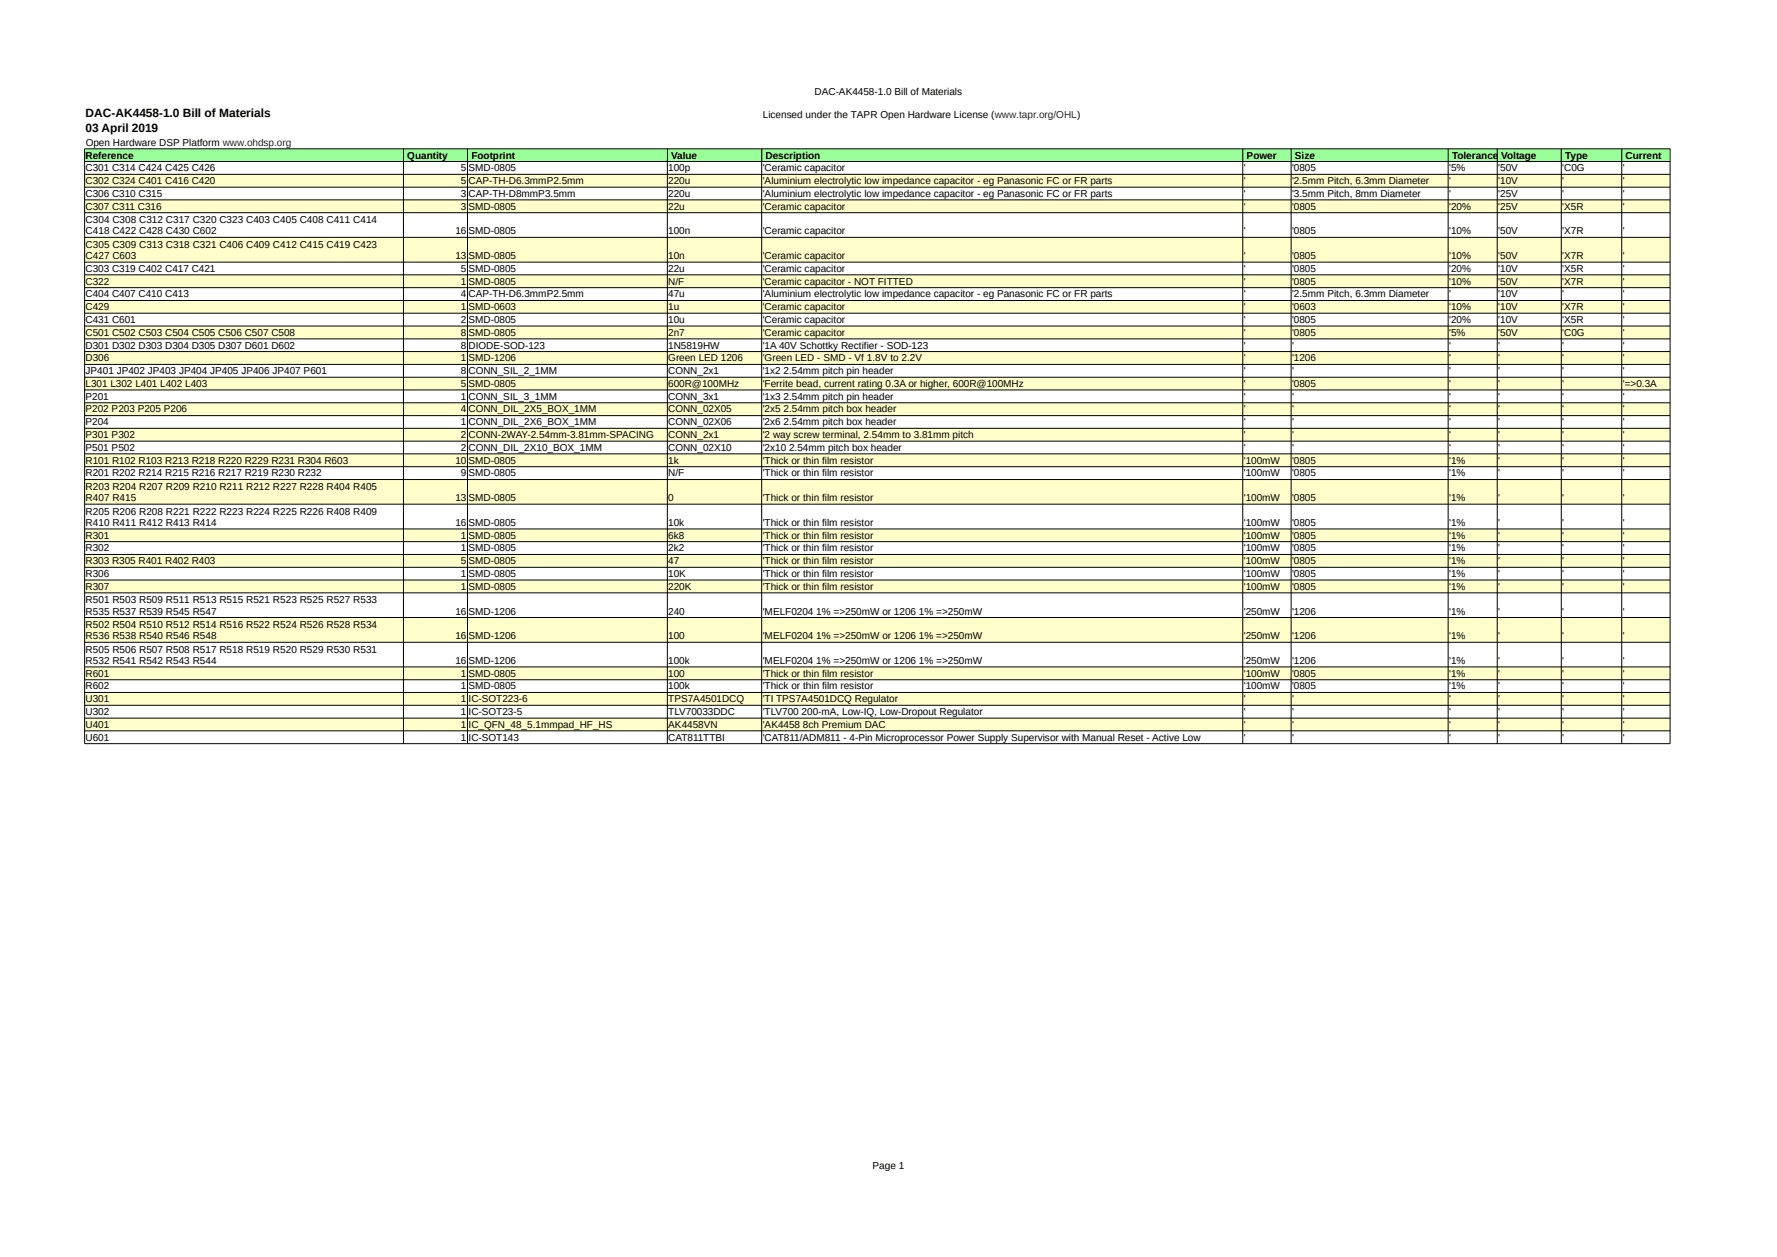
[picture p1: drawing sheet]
<svg xmlns="http://www.w3.org/2000/svg" width="420mm" height="297mm" viewBox="0 0 420 297" stroke-linecap="round" stroke-linejoin="round" font-family="sans-serif">
<defs><g id="words">
<g font-size="2.8">
<text x="20.2" y="27.7">DAC-AK4458-1.0 Bill of Materials</text>
<text x="20.2" y="31.3">03 April 2019</text>
</g>
<g font-size="2.4">
<text x="192.5" y="22.5">DAC-AK4458-1.0 Bill of Materials</text>
<text x="180.3" y="27.9">Licensed under the TAPR Open Hardware License (www.tapr.org/OHL)</text>
<text x="20.2" y="34.4">Open Hardware DSP Platform www.ohdsp.org</text>
<text x="20.2" y="37.5">Reference</text>
<text x="20.2" y="40.4">C301 C314 C424 C425 C426</text>
<text x="96.3" y="37.5">Quantity</text>
<text x="108.9" y="40.4">5</text>
<text x="110.7" y="40.4">SMD-0805</text>
<text x="111.4" y="37.5">Footprint</text>
<text x="157.9" y="40.4">100p</text>
<text x="158.6" y="37.5">Value</text>
<text x="180.3" y="40.4">'Ceramic capacitor</text>
<text x="180.9" y="37.5">Description</text>
<text x="294" y="40.4">'</text>
<text x="294.6" y="37.5">Power</text>
<text x="305.4" y="40.4">'0805</text>
<text x="306" y="37.5">Size</text>
<text x="342.5" y="40.4">'5%</text>
<text x="343.2" y="37.5">Tolerance</text>
<text x="354.1" y="40.4">'50V</text>
<text x="354.8" y="37.5">Voltage</text>
<text x="369.3" y="40.4">'C0G</text>
<text x="369.9" y="37.5">Type</text>
<text x="383.5" y="40.4">'</text>
<text x="384.2" y="37.5">Current</text>
<text x="20.2" y="43.5">C302 C324 C401 C416 C420</text>
<text x="20.2" y="46.5">C306 C310 C315</text>
<text x="108.9" y="43.5">5</text>
<text x="108.9" y="46.5">3</text>
<text x="110.7" y="43.5">CAP-TH-D6.3mmP2.5mm</text>
<text x="110.7" y="46.5">CAP-TH-D8mmP3.5mm</text>
<text x="157.9" y="43.5">220u</text>
<text x="157.9" y="46.5">220u</text>
<text x="180.3" y="43.5">'Aluminium electrolytic low impedance capacitor - eg Panasonic FC or FR parts</text>
<text x="180.3" y="46.5">'Aluminium electrolytic low impedance capacitor - eg Panasonic FC or FR parts</text>
<text x="294" y="43.5">'</text>
<text x="294" y="46.5">'</text>
<text x="305.4" y="43.5">'2.5mm Pitch, 6.3mm Diameter</text>
<text x="305.4" y="46.5">'3.5mm Pitch, 8mm Diameter</text>
<text x="342.5" y="43.5">'</text>
<text x="342.5" y="46.5">'</text>
<text x="354.1" y="43.5">'10V</text>
<text x="354.1" y="46.5">'25V</text>
<text x="369.3" y="43.5">'</text>
<text x="369.3" y="46.5">'</text>
<text x="383.5" y="43.5">'</text>
<text x="383.5" y="46.5">'</text>
<text x="20.2" y="49.5">C307 C311 C316</text>
<text x="20.2" y="52.7">C304 C308 C312 C317 C320 C323 C403 C405 C408 C411 C414</text>
<text x="108.9" y="49.5">3</text>
<text x="110.7" y="49.5">SMD-0805</text>
<text x="157.9" y="49.5">22u</text>
<text x="180.3" y="49.5">'Ceramic capacitor</text>
<text x="294" y="49.5">'</text>
<text x="305.4" y="49.5">'0805</text>
<text x="342.5" y="49.5">'20%</text>
<text x="354.1" y="49.5">'25V</text>
<text x="369.3" y="49.5">'X5R</text>
<text x="383.5" y="49.5">'</text>
<text x="20.2" y="55.4">C418 C422 C428 C430 C602</text>
<text x="20.2" y="58.5">C305 C309 C313 C318 C321 C406 C409 C412 C415 C419 C423</text>
<text x="107.6" y="55.4">16</text>
<text x="110.7" y="55.4">SMD-0805</text>
<text x="157.9" y="55.4">100n</text>
<text x="180.3" y="55.4">'Ceramic capacitor</text>
<text x="294" y="55.4">'</text>
<text x="305.4" y="55.4">'0805</text>
<text x="342.5" y="55.4">'10%</text>
<text x="354.1" y="55.4">'50V</text>
<text x="369.3" y="55.4">'X7R</text>
<text x="383.5" y="55.4">'</text>
<text x="20.2" y="64.2">C303 C319 C402 C417 C421</text>
<text x="20.2" y="61.2">C427 C603</text>
<text x="107.6" y="61.2">13</text>
<text x="108.9" y="64.2">5</text>
<text x="110.7" y="61.2">SMD-0805</text>
<text x="110.7" y="64.2">SMD-0805</text>
<text x="157.9" y="61.2">10n</text>
<text x="157.9" y="64.2">22u</text>
<text x="180.3" y="61.2">'Ceramic capacitor</text>
<text x="180.3" y="64.2">'Ceramic capacitor</text>
<text x="294" y="61.2">'</text>
<text x="294" y="64.2">'</text>
<text x="305.4" y="61.2">'0805</text>
<text x="305.4" y="64.2">'0805</text>
<text x="342.5" y="61.2">'10%</text>
<text x="342.5" y="64.2">'20%</text>
<text x="354.1" y="61.2">'50V</text>
<text x="354.1" y="64.2">'10V</text>
<text x="369.3" y="61.2">'X7R</text>
<text x="369.3" y="64.2">'X5R</text>
<text x="383.5" y="61.2">'</text>
<text x="383.5" y="64.2">'</text>
<text x="20.2" y="67.2">C322</text>
<text x="20.2" y="70.3">C404 C407 C410 C413</text>
<text x="108.9" y="67.2">1</text>
<text x="108.9" y="70.3">4</text>
<text x="110.7" y="67.2">SMD-0805</text>
<text x="110.7" y="70.3">CAP-TH-D6.3mmP2.5mm</text>
<text x="157.9" y="67.2">N/F</text>
<text x="157.9" y="70.3">47u</text>
<text x="180.3" y="67.2">'Ceramic capacitor - NOT FITTED</text>
<text x="180.3" y="70.3">'Aluminium electrolytic low impedance capacitor - eg Panasonic FC or FR parts</text>
<text x="294" y="67.2">'</text>
<text x="294" y="70.3">'</text>
<text x="305.4" y="67.2">'0805</text>
<text x="305.4" y="70.3">'2.5mm Pitch, 6.3mm Diameter</text>
<text x="342.5" y="67.2">'10%</text>
<text x="342.5" y="70.3">'</text>
<text x="354.1" y="67.2">'50V</text>
<text x="354.1" y="70.3">'10V</text>
<text x="369.3" y="67.2">'X7R</text>
<text x="369.3" y="70.3">'</text>
<text x="383.5" y="67.2">'</text>
<text x="383.5" y="70.3">'</text>
<text x="20.2" y="73.3">C429</text>
<text x="20.2" y="76.3">C431 C601</text>
<text x="108.9" y="73.3">1</text>
<text x="108.9" y="76.3">2</text>
<text x="110.7" y="73.3">SMD-0603</text>
<text x="110.7" y="76.3">SMD-0805</text>
<text x="157.9" y="73.3">1u</text>
<text x="157.9" y="76.3">10u</text>
<text x="180.3" y="73.3">'Ceramic capacitor</text>
<text x="180.3" y="76.3">'Ceramic capacitor</text>
<text x="294" y="73.3">'</text>
<text x="294" y="76.3">'</text>
<text x="305.4" y="73.3">'0603</text>
<text x="305.4" y="76.3">'0805</text>
<text x="342.5" y="73.3">'10%</text>
<text x="342.5" y="76.3">'20%</text>
<text x="354.1" y="73.3">'10V</text>
<text x="354.1" y="76.3">'10V</text>
<text x="369.3" y="73.3">'X7R</text>
<text x="369.3" y="76.3">'X5R</text>
<text x="383.5" y="73.3">'</text>
<text x="383.5" y="76.3">'</text>
<text x="20.2" y="79.3">C501 C502 C503 C504 C505 C506 C507 C508</text>
<text x="20.2" y="82.4">D301 D302 D303 D304 D305 D307 D601 D602</text>
<text x="108.9" y="79.3">8</text>
<text x="108.9" y="82.4">8</text>
<text x="110.7" y="79.3">SMD-0805</text>
<text x="110.7" y="82.4">DIODE-SOD-123</text>
<text x="157.9" y="79.3">2n7</text>
<text x="157.9" y="82.4">1N5819HW</text>
<text x="180.3" y="79.3">'Ceramic capacitor</text>
<text x="180.3" y="82.4">'1A 40V Schottky Rectifier - SOD-123</text>
<text x="294" y="79.3">'</text>
<text x="294" y="82.4">'</text>
<text x="305.4" y="79.3">'0805</text>
<text x="305.4" y="82.4">'</text>
<text x="342.5" y="79.3">'5%</text>
<text x="342.5" y="82.4">'</text>
<text x="354.1" y="79.3">'50V</text>
<text x="354.1" y="82.4">'</text>
<text x="369.3" y="79.3">'C0G</text>
<text x="369.3" y="82.4">'</text>
<text x="383.5" y="79.3">'</text>
<text x="383.5" y="82.4">'</text>
<text x="20.2" y="85.4">D306</text>
<text x="20.2" y="88.4">JP401 JP402 JP403 JP404 JP405 JP406 JP407 P601</text>
<text x="108.9" y="85.4">1</text>
<text x="108.9" y="88.4">8</text>
<text x="110.7" y="85.4">SMD-1206</text>
<text x="110.7" y="88.4">CONN_SIL_2_1MM</text>
<text x="157.9" y="85.4">Green LED 1206</text>
<text x="157.9" y="88.4">CONN_2x1</text>
<text x="180.3" y="85.4">'Green LED - SMD - Vf 1.8V to 2.2V</text>
<text x="180.3" y="88.4">'1x2 2.54mm pitch pin header</text>
<text x="294" y="85.4">'</text>
<text x="294" y="88.4">'</text>
<text x="305.4" y="85.4">'1206</text>
<text x="305.4" y="88.4">'</text>
<text x="342.5" y="85.4">'</text>
<text x="342.5" y="88.4">'</text>
<text x="354.1" y="85.4">'</text>
<text x="354.1" y="88.4">'</text>
<text x="369.3" y="85.4">'</text>
<text x="369.3" y="88.4">'</text>
<text x="383.5" y="85.4">'</text>
<text x="383.5" y="88.4">'</text>
<text x="20.2" y="91.4">L301 L302 L401 L402 L403</text>
<text x="20.2" y="94.4">P201</text>
<text x="108.9" y="91.4">5</text>
<text x="108.9" y="94.4">1</text>
<text x="110.7" y="91.4">SMD-0805</text>
<text x="110.7" y="94.4">CONN_SIL_3_1MM</text>
<text x="157.9" y="91.4">600R@100MHz</text>
<text x="157.9" y="94.4">CONN_3x1</text>
<text x="180.3" y="91.4">'Ferrite bead, current rating 0.3A or higher, 600R@100MHz</text>
<text x="180.3" y="94.4">'1x3 2.54mm pitch pin header</text>
<text x="294" y="91.4">'</text>
<text x="294" y="94.4">'</text>
<text x="305.4" y="91.4">'0805</text>
<text x="305.4" y="94.4">'</text>
<text x="342.5" y="91.4">'</text>
<text x="342.5" y="94.4">'</text>
<text x="354.1" y="91.4">'</text>
<text x="354.1" y="94.4">'</text>
<text x="369.3" y="91.4">'</text>
<text x="369.3" y="94.4">'</text>
<text x="383.5" y="91.4">'=&gt;0.3A</text>
<text x="383.5" y="94.4">'</text>
<text x="20.2" y="97.5">P202 P203 P205 P206</text>
<text x="20.2" y="100.5">P204</text>
<text x="108.9" y="97.5">4</text>
<text x="108.9" y="100.5">1</text>
<text x="110.7" y="97.5">CONN_DIL_2X5_BOX_1MM</text>
<text x="110.7" y="100.5">CONN_DIL_2X6_BOX_1MM</text>
<text x="157.9" y="97.5">CONN_02X05</text>
<text x="157.9" y="100.5">CONN_02X06</text>
<text x="180.3" y="97.5">'2x5 2.54mm pitch box header</text>
<text x="180.3" y="100.5">'2x6 2.54mm pitch box header</text>
<text x="294" y="97.5">'</text>
<text x="294" y="100.5">'</text>
<text x="305.4" y="97.5">'</text>
<text x="305.4" y="100.5">'</text>
<text x="342.5" y="97.5">'</text>
<text x="342.5" y="100.5">'</text>
<text x="354.1" y="97.5">'</text>
<text x="354.1" y="100.5">'</text>
<text x="369.3" y="97.5">'</text>
<text x="369.3" y="100.5">'</text>
<text x="383.5" y="97.5">'</text>
<text x="383.5" y="100.5">'</text>
<text x="20.2" y="103.5">P301 P302</text>
<text x="20.2" y="106.5">P501 P502</text>
<text x="108.9" y="103.5">2</text>
<text x="108.9" y="106.5">2</text>
<text x="110.7" y="103.5">CONN-2WAY-2.54mm-3.81mm-SPACING</text>
<text x="110.7" y="106.5">CONN_DIL_2X10_BOX_1MM</text>
<text x="157.9" y="103.5">CONN_2x1</text>
<text x="157.9" y="106.5">CONN_02X10</text>
<text x="180.3" y="103.5">'2 way screw terminal, 2.54mm to 3.81mm pitch</text>
<text x="180.3" y="106.5">'2x10 2.54mm pitch box header</text>
<text x="294" y="103.5">'</text>
<text x="294" y="106.5">'</text>
<text x="305.4" y="103.5">'</text>
<text x="305.4" y="106.5">'</text>
<text x="342.5" y="103.5">'</text>
<text x="342.5" y="106.5">'</text>
<text x="354.1" y="103.5">'</text>
<text x="354.1" y="106.5">'</text>
<text x="369.3" y="103.5">'</text>
<text x="369.3" y="106.5">'</text>
<text x="383.5" y="103.5">'</text>
<text x="383.5" y="106.5">'</text>
<text x="20.2" y="109.6">R101 R102 R103 R213 R218 R220 R229 R231 R304 R603</text>
<text x="20.2" y="112.6">R201 R202 R214 R215 R216 R217 R219 R230 R232</text>
<text x="107.6" y="109.6">10</text>
<text x="108.9" y="112.6">9</text>
<text x="110.7" y="109.6">SMD-0805</text>
<text x="110.7" y="112.6">SMD-0805</text>
<text x="157.9" y="109.6">1k</text>
<text x="157.9" y="112.6">N/F</text>
<text x="180.3" y="109.6">'Thick or thin film resistor</text>
<text x="180.3" y="112.6">'Thick or thin film resistor</text>
<text x="294" y="109.6">'100mW</text>
<text x="294" y="112.6">'100mW</text>
<text x="305.4" y="109.6">'0805</text>
<text x="305.4" y="112.6">'0805</text>
<text x="342.5" y="109.6">'1%</text>
<text x="342.5" y="112.6">'1%</text>
<text x="354.1" y="109.6">'</text>
<text x="354.1" y="112.6">'</text>
<text x="369.3" y="109.6">'</text>
<text x="369.3" y="112.6">'</text>
<text x="383.5" y="109.6">'</text>
<text x="383.5" y="112.6">'</text>
<text x="20.2" y="115.8">R203 R204 R207 R209 R210 R211 R212 R227 R228 R404 R405</text>
<text x="20.2" y="118.4">R407 R415</text>
<text x="107.6" y="118.4">13</text>
<text x="110.7" y="118.4">SMD-0805</text>
<text x="157.9" y="118.4">0</text>
<text x="180.3" y="118.4">'Thick or thin film resistor</text>
<text x="294" y="118.4">'100mW</text>
<text x="305.4" y="118.4">'0805</text>
<text x="342.5" y="118.4">'1%</text>
<text x="354.1" y="118.4">'</text>
<text x="369.3" y="118.4">'</text>
<text x="383.5" y="118.4">'</text>
<text x="20.2" y="121.6">R205 R206 R208 R221 R222 R223 R224 R225 R226 R408 R409</text>
<text x="20.2" y="124.2">R410 R411 R412 R413 R414</text>
<text x="107.6" y="124.2">16</text>
<text x="110.7" y="124.2">SMD-0805</text>
<text x="157.9" y="124.2">10k</text>
<text x="180.3" y="124.2">'Thick or thin film resistor</text>
<text x="294" y="124.2">'100mW</text>
<text x="305.4" y="124.2">'0805</text>
<text x="342.5" y="124.2">'1%</text>
<text x="354.1" y="124.2">'</text>
<text x="369.3" y="124.2">'</text>
<text x="383.5" y="124.2">'</text>
<text x="20.2" y="127.3">R301</text>
<text x="20.2" y="130.3">R302</text>
<text x="108.9" y="127.3">1</text>
<text x="108.9" y="130.3">1</text>
<text x="110.7" y="127.3">SMD-0805</text>
<text x="110.7" y="130.3">SMD-0805</text>
<text x="157.9" y="127.3">6k8</text>
<text x="157.9" y="130.3">2k2</text>
<text x="180.3" y="127.3">'Thick or thin film resistor</text>
<text x="180.3" y="130.3">'Thick or thin film resistor</text>
<text x="294" y="127.3">'100mW</text>
<text x="294" y="130.3">'100mW</text>
<text x="305.4" y="127.3">'0805</text>
<text x="305.4" y="130.3">'0805</text>
<text x="342.5" y="127.3">'1%</text>
<text x="342.5" y="130.3">'1%</text>
<text x="354.1" y="127.3">'</text>
<text x="354.1" y="130.3">'</text>
<text x="369.3" y="127.3">'</text>
<text x="369.3" y="130.3">'</text>
<text x="383.5" y="127.3">'</text>
<text x="383.5" y="130.3">'</text>
<text x="20.2" y="133.3">R303 R305 R401 R402 R403</text>
<text x="20.2" y="136.3">R306</text>
<text x="108.9" y="133.3">5</text>
<text x="108.9" y="136.3">1</text>
<text x="110.7" y="133.3">SMD-0805</text>
<text x="110.7" y="136.3">SMD-0805</text>
<text x="157.9" y="133.3">47</text>
<text x="157.9" y="136.3">10K</text>
<text x="180.3" y="133.3">'Thick or thin film resistor</text>
<text x="180.3" y="136.3">'Thick or thin film resistor</text>
<text x="294" y="133.3">'100mW</text>
<text x="294" y="136.3">'100mW</text>
<text x="305.4" y="133.3">'0805</text>
<text x="305.4" y="136.3">'0805</text>
<text x="342.5" y="133.3">'1%</text>
<text x="342.5" y="136.3">'1%</text>
<text x="354.1" y="133.3">'</text>
<text x="354.1" y="136.3">'</text>
<text x="369.3" y="133.3">'</text>
<text x="369.3" y="136.3">'</text>
<text x="383.5" y="133.3">'</text>
<text x="383.5" y="136.3">'</text>
<text x="20.2" y="139.3">R307</text>
<text x="20.2" y="142.5">R501 R503 R509 R511 R513 R515 R521 R523 R525 R527 R533</text>
<text x="108.9" y="139.3">1</text>
<text x="110.7" y="139.3">SMD-0805</text>
<text x="157.9" y="139.3">220K</text>
<text x="180.3" y="139.3">'Thick or thin film resistor</text>
<text x="294" y="139.3">'100mW</text>
<text x="305.4" y="139.3">'0805</text>
<text x="342.5" y="139.3">'1%</text>
<text x="354.1" y="139.3">'</text>
<text x="369.3" y="139.3">'</text>
<text x="383.5" y="139.3">'</text>
<text x="20.2" y="145.2">R535 R537 R539 R545 R547</text>
<text x="20.2" y="148.4">R502 R504 R510 R512 R514 R516 R522 R524 R526 R528 R534</text>
<text x="107.6" y="145.2">16</text>
<text x="110.7" y="145.2">SMD-1206</text>
<text x="157.9" y="145.2">240</text>
<text x="180.3" y="145.2">'MELF0204 1% =&gt;250mW or 1206 1% =&gt;250mW</text>
<text x="294" y="145.2">'250mW</text>
<text x="305.4" y="145.2">'1206</text>
<text x="342.5" y="145.2">'1%</text>
<text x="354.1" y="145.2">'</text>
<text x="369.3" y="145.2">'</text>
<text x="383.5" y="145.2">'</text>
<text x="20.2" y="151">R536 R538 R540 R546 R548</text>
<text x="20.2" y="154.2">R505 R506 R507 R508 R517 R518 R519 R520 R529 R530 R531</text>
<text x="107.6" y="151">16</text>
<text x="110.7" y="151">SMD-1206</text>
<text x="157.9" y="151">100</text>
<text x="180.3" y="151">'MELF0204 1% =&gt;250mW or 1206 1% =&gt;250mW</text>
<text x="294" y="151">'250mW</text>
<text x="305.4" y="151">'1206</text>
<text x="342.5" y="151">'1%</text>
<text x="354.1" y="151">'</text>
<text x="369.3" y="151">'</text>
<text x="383.5" y="151">'</text>
<text x="20.2" y="159.9">R601</text>
<text x="20.2" y="156.9">R532 R541 R542 R543 R544</text>
<text x="107.6" y="156.9">16</text>
<text x="108.9" y="159.9">1</text>
<text x="110.7" y="156.9">SMD-1206</text>
<text x="110.7" y="159.9">SMD-0805</text>
<text x="157.9" y="156.9">100k</text>
<text x="157.9" y="159.9">100</text>
<text x="180.3" y="156.9">'MELF0204 1% =&gt;250mW or 1206 1% =&gt;250mW</text>
<text x="180.3" y="159.9">'Thick or thin film resistor</text>
<text x="294" y="156.9">'250mW</text>
<text x="294" y="159.9">'100mW</text>
<text x="305.4" y="156.9">'1206</text>
<text x="305.4" y="159.9">'0805</text>
<text x="342.5" y="156.9">'1%</text>
<text x="342.5" y="159.9">'1%</text>
<text x="354.1" y="156.9">'</text>
<text x="354.1" y="159.9">'</text>
<text x="369.3" y="156.9">'</text>
<text x="369.3" y="159.9">'</text>
<text x="383.5" y="156.9">'</text>
<text x="383.5" y="159.9">'</text>
<text x="20.2" y="162.9">R602</text>
<text x="20.2" y="165.9">U301</text>
<text x="108.9" y="162.9">1</text>
<text x="108.9" y="165.9">1</text>
<text x="110.7" y="162.9">SMD-0805</text>
<text x="110.7" y="165.9">IC-SOT223-6</text>
<text x="157.9" y="162.9">100k</text>
<text x="157.9" y="165.9">TPS7A4501DCQ</text>
<text x="180.3" y="162.9">'Thick or thin film resistor</text>
<text x="180.3" y="165.9">'TI TPS7A4501DCQ Regulator</text>
<text x="294" y="162.9">'100mW</text>
<text x="294" y="165.9">'</text>
<text x="305.4" y="162.9">'0805</text>
<text x="305.4" y="165.9">'</text>
<text x="342.5" y="162.9">'1%</text>
<text x="342.5" y="165.9">'</text>
<text x="354.1" y="162.9">'</text>
<text x="354.1" y="165.9">'</text>
<text x="369.3" y="162.9">'</text>
<text x="369.3" y="165.9">'</text>
<text x="383.5" y="162.9">'</text>
<text x="383.5" y="165.9">'</text>
<text x="20.2" y="168.9">U302</text>
<text x="20.2" y="172">U401</text>
<text x="108.9" y="168.9">1</text>
<text x="108.9" y="172">1</text>
<text x="110.7" y="168.9">IC-SOT23-5</text>
<text x="110.7" y="172">IC_QFN_48_5.1mmpad_HF_HS</text>
<text x="157.9" y="168.9">TLV70033DDC</text>
<text x="157.9" y="172">AK4458VN</text>
<text x="180.3" y="168.9">'TLV700 200-mA, Low-IQ, Low-Dropout Regulator</text>
<text x="180.3" y="172">'AK4458 8ch Premium DAC</text>
<text x="294" y="168.9">'</text>
<text x="294" y="172">'</text>
<text x="305.4" y="168.9">'</text>
<text x="305.4" y="172">'</text>
<text x="342.5" y="168.9">'</text>
<text x="342.5" y="172">'</text>
<text x="354.1" y="168.9">'</text>
<text x="354.1" y="172">'</text>
<text x="369.3" y="168.9">'</text>
<text x="369.3" y="172">'</text>
<text x="383.5" y="168.9">'</text>
<text x="383.5" y="172">'</text>
<text x="20.2" y="175">U601</text>
<text x="108.9" y="175">1</text>
<text x="110.7" y="175">IC-SOT143</text>
<text x="157.9" y="175">CAT811TTBI</text>
<text x="180.3" y="175">'CAT811/ADM811 - 4-Pin Microprocessor Power Supply Supervisor with Manual Reset - Active Low</text>
<text x="294" y="175">'</text>
<text x="305.4" y="175">'</text>
<text x="342.5" y="175">'</text>
<text x="354.1" y="175">'</text>
<text x="369.3" y="175">'</text>
<text x="383.5" y="175">'</text>
<text x="206.2" y="276.1">Page 1</text>
</g>
</g></defs>
<path d="M20 35.1h374.7v3.1h-374.7z" fill-rule="evenodd" fill="#9f9"/>
<g fill="#ffc">
<path d="M20 41.2h374.7v3h-374.7z" fill-rule="evenodd"/>
<path d="M20 47.2h374.7v3h-374.7z" fill-rule="evenodd"/>
<path d="M20 56h374.7v5.9h-374.7z" fill-rule="evenodd"/>
<path d="M20 64.9h374.7v3h-374.7z" fill-rule="evenodd"/>
<path d="M20 71h374.7v3h-374.7z" fill-rule="evenodd"/>
<path d="M20 77h374.7v3h-374.7z" fill-rule="evenodd"/>
<path d="M20 83h374.7v3.1h-374.7z" fill-rule="evenodd"/>
<path d="M20 89.1h374.7v3h-374.7z" fill-rule="evenodd"/>
<path d="M20 95.1h374.7v3.1h-374.7z" fill-rule="evenodd"/>
<path d="M20 101.2h374.7v3h-374.7z" fill-rule="evenodd"/>
<path d="M20 107.2h374.7v3.1h-374.7z" fill-rule="evenodd"/>
<path d="M20 113.3h374.7v5.8h-374.7z" fill-rule="evenodd"/>
<path d="M20 124.9h374.7v3.1h-374.7z" fill-rule="evenodd"/>
<path d="M20 131h374.7v3h-374.7z" fill-rule="evenodd"/>
<path d="M20 137h374.7v3h-374.7z" fill-rule="evenodd"/>
<path d="M20 145.9h374.7v5.8h-374.7z" fill-rule="evenodd"/>
<path d="M20 157.5h374.7v3.1h-374.7z" fill-rule="evenodd"/>
<path d="M20 163.6h374.7v3h-374.7z" fill-rule="evenodd"/>
<path d="M20 169.6h374.7v3.1h-374.7z" fill-rule="evenodd"/>
</g>
<g fill="none" stroke="#000" stroke-width=".24">
<path d="M20 35.2h374.7v140.5h-374.7zM20 38.2h374.7M95.4 35.2v140.5M110.5 35.2v140.5M157.7 35.2v140.5M180 35.2v140.5M293.7 35.2v140.5M305.2 35.2v140.5M342.3 35.2v140.5M353.9 35.2v140.5M369 35.2v140.5M383.3 35.2v140.5"/>
<path d="M20 41.2h374.7M20 44.2h374.7M20 47.2h374.7M20 50.3h374.7M20 56.1h374.7M20 61.9h374.7M20 64.9h374.7M20 68h374.7M20 71h374.7M20 74h374.7M20 77h374.7M20 80.1h374.7"/>
<path d="M20 83.1h374.7M20 86.1h374.7M20 89.1h374.7M20 92.1h374.7M20 95.2h374.7M20 98.2h374.7M20 101.2h374.7M20 104.2h374.7M20 107.2h374.7M20 110.3h374.7M20 113.3h374.7M20 119.1h374.7"/>
<path d="M20 125h374.7M20 128h374.7M20 131h374.7M20 134h374.7M20 137h374.7M20 140.1h374.7M20 145.9h374.7M20 151.8h374.7M20 157.6h374.7M20 160.6h374.7M20 163.6h374.7M20 166.6h374.7"/>
<path d="M20 169.7h374.7M20 172.7h374.7"/>
</g>
<use href="#words"/>
</svg>
